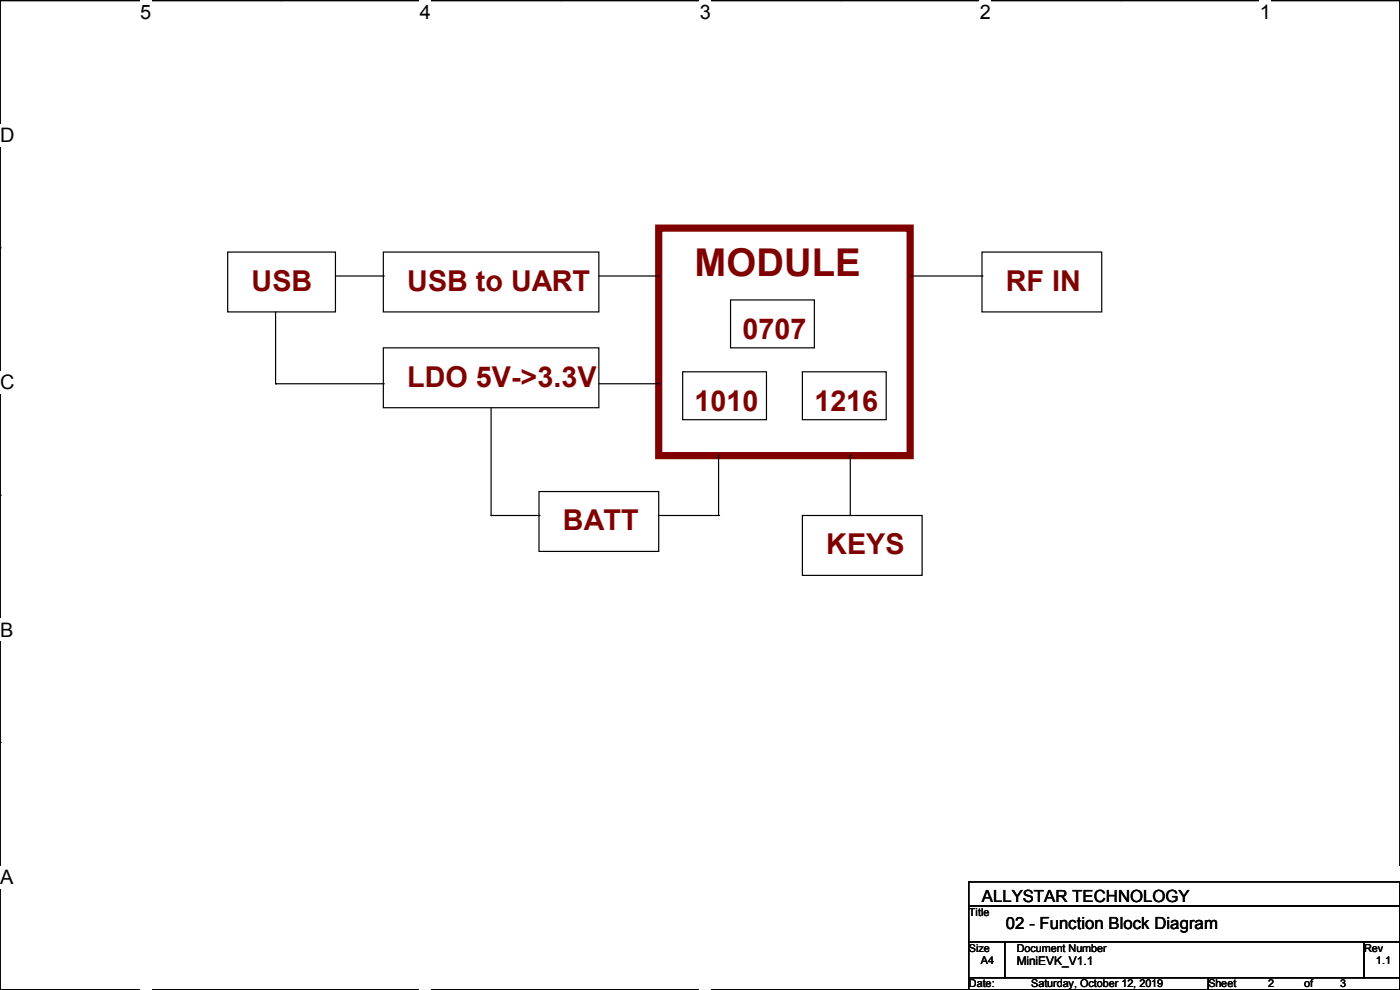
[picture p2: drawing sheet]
<svg xmlns="http://www.w3.org/2000/svg" width="297mm" height="210mm" viewBox="0 0 297 210" stroke-linecap="round" stroke-linejoin="round" font-family="sans-serif">
<defs><g id="words">
<text font-size="8.1" fill="#800000" x="147.4" y="58.5">MODULE</text>
<g font-size="6.1" fill="#800000">
<text x="53.4" y="61.7">USB</text>
<text x="86.4" y="61.7">USB to UART</text>
<text x="213.4" y="61.7">RF IN</text>
<text x="157.5" y="71.8">0707</text>
<text x="86.4" y="82">LDO 5V-&gt;3.3V</text>
<text x="147.4" y="87.1">1010</text>
<text x="172.8" y="87.1">1216</text>
<text x="119.4" y="112.5">BATT</text>
<text x="175.3" y="117.6">KEYS</text>
</g>
<g font-size="4.2">
<text x="29.7" y="3.9">5</text>
<text x="89.1" y="3.9">4</text>
<text x="148.5" y="3.9">3</text>
<text x="207.9" y="3.9">2</text>
<text x="267.2" y="3.9">1</text>
<text x="0" y="30.1">D</text>
<text x="0" y="82.6">C</text>
<text x="0" y="135">B</text>
<text x="0" y="187.5">A</text>
<text x="297" y="187.5">A</text>
</g>
<g font-size="3.6">
<text x="208.3" y="191.3">ALLYSTAR TECHNOLOGY</text>
<text x="213.4" y="197.1">02 - Function Block Diagram</text>
</g>
<text font-size="2.5" x="215.7" y="204.6">MiniEVK_V1.1</text>
<g font-size="2.3">
<text x="205.5" y="194.2">Title</text>
<text x="205.5" y="201.8">Size</text>
<text x="215.7" y="201.8">Document Number</text>
<text x="289.4" y="201.8">Rev</text>
<text x="205.5" y="209.5">Date:</text>
<text x="208.1" y="204.4">A4</text>
<text x="218.7" y="209.5">Saturday, October 12, 2019</text>
<text x="256.3" y="209.5">Sheet</text>
<text x="269" y="209.5">2</text>
<text x="276.7" y="209.5">of</text>
<text x="284.3" y="209.5">3</text>
<text x="291.9" y="204.4">1.1</text>
</g>
</g></defs>
<path d="M0 .1h297v209.8h-297z" fill="none" stroke="#000" stroke-width=".25"/>
<g fill="#fff">
<path d="M29.7 .1h2.4v4.8h-2.4z"/>
<path d="M29.7 209.9l2.4 .1z"/>
</g>
<path d="M59.4 .1h.1M59.4 209.9h.1" fill="none" stroke="#000" stroke-width=".25"/>
<g fill="#fff">
<path d="M89.1 .1h2.3v4.8h-2.3z"/>
<path d="M89.1 209.9l2.3 .1z"/>
</g>
<path d="M118.8 .1h.1M118.8 209.9h.1" fill="none" stroke="#000" stroke-width=".25"/>
<g fill="#fff">
<path d="M148.5 .1h2.3v4.8h-2.3z"/>
<path d="M148.5 209.9l2.3 .1z"/>
</g>
<path d="M178.2 .1h.1M178.2 209.9h.1" fill="none" stroke="#000" stroke-width=".25"/>
<g fill="#fff">
<path d="M207.9 .1h2.3v4.8h-2.3z"/>
<path d="M207.9 209.9l2.3 .1z"/>
</g>
<path d="M237.6 .1h.1M237.6 209.9h.1" fill="none" stroke="#000" stroke-width=".25"/>
<g fill="#fff">
<path d="M267.3 .1h2.3v4.8h-2.3z"/>
<path d="M267.3 209.9l2.3 .1z"/>
<path d="M0 26.3h3.1v4.8h-3.1z"/>
<path d="M0 78.8h3.1v4.7h-3.1z"/>
</g>
<path d="M0 52.6h.1M297 52.6h.1" fill="none" stroke="#000" stroke-width=".25"/>
<path d="M0 131.2h2.9v4.8h-2.9z" fill="#fff"/>
<path d="M0 105h.1M297 105h.1" fill="none" stroke="#000" stroke-width=".25"/>
<g fill="#fff">
<path d="M0 183.7h2.9v4.7h-2.9z"/>
<path d="M296.9 183.7h.1v4.7h-.1z"/>
</g>
<g fill="none" stroke="#000" stroke-width=".25">
<path d="M48.3 53.5h22.9v12.7h-22.9zM71.2 58.5h10.1M81.3 53.5h45.7v12.7h-45.7zM81.3 58.5h.1M127 58.5h12.7M139.7 58.5h.1M193.1 58.5h15.2M208.3 53.5h25.4v12.7h-25.4zM208.3 58.5h.1M58.5 66.2v15.2M81.3 73.8h45.7v12.7h-45.7zM144.8 78.9h17.8v10.1h-17.8z"/>
<path d="M155 63.6h17.8v10.2h-17.8zM170.2 78.9h17.8v10.1h-17.8zM58.5 81.4h.1M58.5 81.4h22.8M81.3 81.4h.1M104.2 86.5v22.8M127 81.4h12.7M139.7 81.4h.1M152.4 96.6h.1M152.4 96.6v12.7M180.4 96.6h.1M180.4 96.6v12.7"/>
<path d="M104.2 109.3h.1M104.2 109.3h10.1M114.3 104.3h25.4v12.7h-25.4zM114.3 109.3h.1M139.7 109.3h12.7M152.4 109.3h.1M170.2 109.3h25.4v12.7h-25.4zM0 157.5h.1M297 157.5h.1M205.5 187.1h91.5v5.1h-91.5zM205.5 192.2h91.5v7.6h-91.5zM205.5 199.8h7.6v7.6h-7.6z"/>
<path d="M213.1 199.8h76.2v7.6h-76.2zM289.3 199.8h7.7v7.6h-7.7zM205.5 207.4h50.8v2.5h-50.8zM256.3 207.4h40.7v2.5h-40.7z"/>
</g>
<path d="M139.7 48.4h53.4v48.2h-53.4z" fill="none" stroke="#800000" stroke-width="1.5"/>
<use href="#words"/>
</svg>
